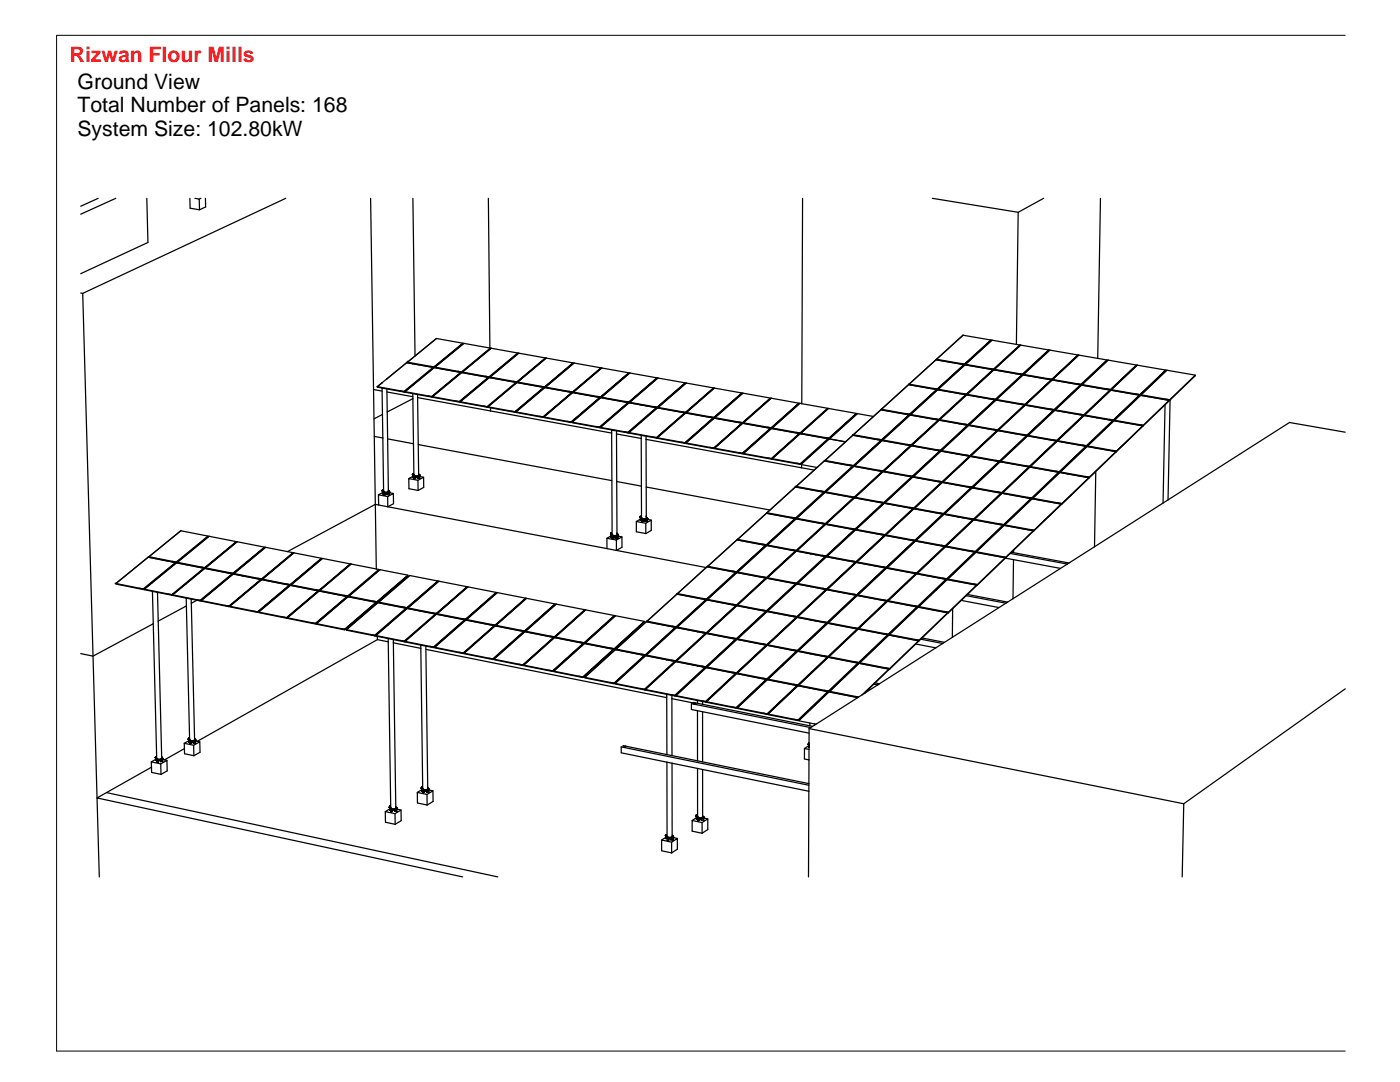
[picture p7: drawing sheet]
<svg xmlns="http://www.w3.org/2000/svg" width="279mm" height="216mm" viewBox="0 0 279 216" stroke-linecap="round" stroke-linejoin="round" font-family="sans-serif">
<defs><g id="words">
<text font-size="4.2" fill="#ff1418" x="13.9" y="12.3">Rizwan Flour Mills</text>
<g font-size="4.2">
<text x="15.5" y="17.7">Ground View</text>
<text x="15.5" y="22.4">Total Number of Panels: 168</text>
<text x="15.5" y="27.1">System Size: 102.80kW</text>
</g>
</g></defs>
<!-- layer: 0 -->
<g fill="none" stroke="#000" stroke-width=".25">
<path d="M19.6 39.6l-3.5 1.5M23.1 39.6l-7 3.1M29.3 39.6l.2 8.8-13.4 6.2M37.9 39.6v1.9l1.9 .4 1.2-.6v-1.7M38.9 39.6l.9 .1v2.2M40.1 39.6l-.3 .1M57 39.6l-40.5 18.9 3.3 116.5M74 39.6l.9 61M82.4 39.6l.4 31.4M97.5 39.6l.3 29.8M160.2 39.6l-.2 41M186.1 39.6l17.1 2.8 5.1-2.8"/>
<path d="M219.6 39.6l-.5 31.9M16.1 58.5h.4M203.2 42.4l-.4 26.3M74.5 77.7l1.8 .3M75.3 77.1h.1M75.3 77.2v.1l.9 .1M75.3 77.2l5.3 .9-.7-.1M76.2 76.4h.1M76.2 76.4l-.9 .7M76.2 76.4l-.9 .8M76.2 77.4l.2 10M76.2 77.4l4.4 .8"/>
<path d="M77.2 75.6h.1M77.2 75.6l-1 .8M77.2 77.6l.1 4.6M77.2 78.2l5.2 1M80.8 78.2h.1M80.8 78.2l5.3 .9M80.8 78.2v.1l1.6 .2M81.2 72.4h.1M81.2 72.4l-4 3.2M81.2 72.4l1.1 .2M81.3 72.3h.1M81.3 72.3v.1l1 .2"/>
<path d="M81.3 72.3l5.3 .9M82.3 72.6l4.1 .7M82.3 72.6h.1M82.3 72.6l4.3 .7M82.4 76.8v.1M82.4 76.8l-1.8 1.4M82.4 76.9l-1.6 1.3M82.4 76.8l4-3.5-5.8 4.9M82.4 78.5l3.7 .7M82.4 78.5v1M82.4 79.5l.2 15.2M82.4 79.5l-5.1 2.7"/>
<path d="M83.3 72.7h.1M83.3 76v.1M83.3 78.7v.6M83.3 79.3l38.8 7.1M83.3 79.3l.3 15.3M85.4 79l.7 .1M85.9 73.1l.7 .1M86.1 79.1l5.8-4.8-5.8 4.9zM86.3 79.1v.1M86.3 79.2v.1l5.3 .9M86.3 79.2l5.3 .9M86.6 73.2l5.8-4.7-5.8 4.8z"/>
<path d="M86.6 73.4l-4.2 3.5M86.6 73.4h.1M86.7 73.4l5.2 .9M86.7 73.4l-5.9 4.8M86.8 73.3h.1M86.8 73.3v.1l5.3 .9M86.8 73.3l5.3 .9-.7-.1M87.1 67.5l-5.8 4.8M87.1 67.5h.1M87.1 67.5l5.3 1M90.9 80l.7 .1M92.1 74.2l5.7-4.7-5.7 4.8z"/>
<path d="M92.1 74.3l-5.8 4.9M92.1 74.3h.1M92.1 74.3l5.3 1M92.2 74.2h.1M92.6 68.5h.1M92.6 68.5l-5.8 4.8M96.8 75.1l.8 .1-5.3-1v.2l5.3 .9M97.6 75.2l5.7-4.8-5.7 4.9zM97.6 75.3l-5.8 4.9M97.6 75.3h.1M97.7 75.3l.1 .1M97.7 75.3l-5.8 4.9"/>
<path d="M97.8 75.2h.1M97.8 69.4v.1M97.8 69.4l-5.2-.9-5.8 4.8M97.8 69.6v.1M97.8 75.2l5.3 1M97.8 75.2v.2l5.3 .9M97.8 75.1v.1M97.8 75.4h.1M97.8 75.4l5.2 .9M98 69.5l-5.7 4.7M98 69.5l5.3 .9M98 69.5l-5.7 4.8"/>
<path d="M102.4 76.1l.7 .1M103.1 76.2l5.7-4.8-5.7 4.9zM103.1 76.3l-5.7 4.9M103.1 76.3h.1M103.2 76.3l-5.8 4.9M103.2 76.3l5.3 1M103.3 76.2h.1M103.3 76.2l5.4 1M103.3 76.2v.1l5.4 1M103.5 70.5h.1M103.5 70.5l-5.7 4.7M103.5 70.5l5.3 .9"/>
<path d="M107.9 77.1l.8 .1M108.7 77.2l5.6-4.8-5.6 4.9zM108.7 77.3h.1M108.7 77.3l-5.7 4.9M108.7 77.3l5.4 1M108.8 77.2h.1M108.9 77.2l5.3 1M108.9 77.2v.2l5.4 .9M109 71.5l-5.7 4.7M109 71.5h.1M109 71.5l5.3 .9M113.5 78.1l.7 .1"/>
<path d="M114.2 78.2l5.7-4.8-5.6 4.9zM114.3 78.3h.1M114.3 78.3l-5.8 4.9M114.3 78.3l5.4 1M114.4 78.2h.1M114.4 78.2v.2l5.4 .9M114.4 78.2l5.4 1M114.6 72.4l-5.7 4.8M114.6 72.4h.1M114.6 72.4l5.3 1M119.1 79.1l.7 .1M119.8 79.2l5.7-4.8-5.7 4.9z"/>
<path d="M119.9 79.4l-5.7 4.8M119.9 79.4h.1M119.9 79.4l5.4 .9M120 79.2h.1M120 79.3h.1M120 79.3v.1l5.5 .9M120.1 79.3l5.4 .9M120.1 73.4h.1M120.1 73.4l-5.7 4.8M120.1 73.4l5.4 1M125.7 74.4h.1M125.7 74.4l-5.7 4.9"/>
<path d="M125.7 74.4l5.4 1M131.3 75.4l-5.6 4.9M131.3 75.4l5.4 1M136.9 76.4h.1M136.9 76.4l-5.6 4.9M137 76.4l-5.7 4.9M137 76.4l5.4 1M142.5 77.4h.1M142.5 77.4l-5.5 4.9M148 78.4l-5.4-1-5.6 4.9M148.2 78.4l-5.5 4.9M148.2 78.4h.1"/>
<path d="M153.7 79.4l-5.4-1-5.6 4.9M153.9 79.5l-5.6 4.9M153.9 79.5l-5.5 4.9M153.9 79.5l5.5 .9M181.3 76.8l-5.4 4.9M181.3 76.8h.1M181.3 76.8l5.6 .9M181.4 76.6v.1M181.4 76.7l5.6 .9M181.4 76.7v.1l5.6 .9M186.2 77.5l.8 .1M186.8 71.8h.1"/>
<path d="M186.8 71.8l-5.4 4.9M186.8 71.8l5.5 1M186.9 71.7h.1M186.9 71.7v.1l5.6 1M186.9 71.7l5.6 1M187 77.6l5.3-4.8-5.3 4.9zM187.1 77.8l-5.4 4.9M187.1 77.8l4.4 .7M187.2 77.7h.1M187.3 77.7l-.1 .1 4.3 .7M187.3 77.7l5.5 1M191.5 78.5l1.3 .3"/>
<path d="M191.5 78.5l1.2 .3M191.5 78.5h.1M191.7 72.5l.8 .2M192.1 78.5l.7 .2M192.2 66.9l-5.3 4.8M192.2 66.9h.1M192.2 66.9l5.5 .9M192.5 79.1v.1M192.5 72.7l5.2-4.9-5.2 5zM192.5 78.7h.1M192.6 72.8h.1M192.6 72.8l-5.4 4.9"/>
<path d="M192.6 72.8l5.6 1M192.6 72.7h.1M192.7 72.7h.1M192.7 72.7v.1l5.6 1M192.7 72.7l5.6 1-.8-.2M192.8 78.7l5.4-4.9-5.4 5zM192.9 78.8l-1.4 1.3M192.9 78.8l5.6 1M192.9 78.8l-5.4 4.9M193 78.7h.1M193 78.7v.1l5.7 1M193 78.7l5.6 1-.7-.2"/>
<path d="M198 67.9l-5.3 4.8M198 67.9l4.8 .8M198.3 73.7l5.2-4.9-5.2 5zM198.3 73.8l-5.3 4.9M198.3 73.8h.1M198.3 73.8l4.5 .8M198.4 73.7h.1M198.6 79.7l5.3-4.9-5.2 5zM198.8 79.8l-5.4 5M198.8 79.8l3.9 .7M198.8 79.7h.1M198.9 79.7h.1"/>
<path d="M198.9 79.7v.1l5.6 1M198.9 79.7l5.6 1M202.7 76v.1M202.8 74.6h.1M202.8 74.6l1.1 .2M202.8 69.6h.1M202.8 68.7l.7 .1M203.3 74.5l.7 .2M203.7 68.9l-5.3 4.8M203.7 68.9l5.6 .9M204 74.7l5.3-4.9-5.3 5zM204 74.7l-5.6-1v.1l5.6 1"/>
<path d="M204.2 74.8l-5.3 4.9M204.2 74.8l5.6 1M204.2 74.7h.1M204.3 74.7v.1l5.6 1M204.3 74.7h.1M204.3 74.7l5.6 1M209.1 75.6l.8 .1M209.5 69.9h.1M209.5 69.9l-5.2 4.8M209.5 69.9l5.6 .9M209.9 75.7l5.2-4.9-5.2 5zM209.9 75.8h.1"/>
<path d="M209.9 75.8l-5.2 4.9M210 75.8l5.6 1M210 75.8l-5.3 4.9M210 75.7h.1M210.1 75.7h.1M210.1 75.7v.1l5.6 1M210.1 75.7l5.6 1-.8-.1M215.3 70.9h.1M215.3 70.9l-5.2 4.8M215.3 70.9l3.8 .6M215.7 76.7l5.2-4.9-5.2 5zM215.8 76.8h.1"/>
<path d="M215.8 76.8l-5.2 5M215.9 76.8l-5.3 5M215.9 76.8l5.6 1M215.9 76.7h.1M219 77.4h.1M219 73.7v.1M219.1 71.5l1.8 .3M220.8 77.6l.8 .1M221.1 71.9l-5.2 4.8M221.1 71.9h.1M221.2 71.9l5.6 .9M221.2 71.9l-5.2 4.8"/>
<path d="M221.6 77.7l5.2-4.9-5.2 5zM221.6 77.7l-5.7-1v.1l5.7 1M221.7 77.9l-5.2 4.9M221.7 77.9h.1M221.8 77.8h.1M221.8 77.8l5.7 .9M221.8 77.8v.1l5.7 1M226.7 78.6l.8 .1M226.9 72.9l-5.1 4.9M226.9 72.9h.1M227 72.9l5.6 .9M227 72.9l-5.2 4.9"/>
<path d="M227.4 78.8l-5.7-.9-5.2 4.9M227.5 78.7l5.1-4.9-5.1 5.1zM227.6 78.9l-5.2 5M227.6 78.9h.1M227.6 78.9l4.9 .8M227.7 78.8h.1M227.7 78.8v.1l5.7 1 5.1-5-5.1 5M227.7 78.8l5.7 1-.8-.2M232.5 79.7h.1M232.5 79.7l.8 .2M232.8 73.9h.1M232.8 73.9l-5.1 4.9"/>
<path d="M232.9 73.9l-5.2 4.9M232.9 73.9l5.6 1M233.5 79.8l-.4 19.9M74.7 87.1l1.7 .3M76.3 97.9h.1M76.3 97.9v.1M76.3 98l.1 .5M76.3 97.9l.2 .4M76.3 82.7l-1.7 .9M76.4 97.9h-.1M76.4 97.9h.1M76.4 98.1v.4"/>
<path d="M76.4 98.5h.1M76.4 87.4l.2 10.5a.58 .58 0 0 0 .9 .2v-.3M76.4 98.3l-.9 .4M76.4 98.2v.1M76.4 98.2l.1 .1M76.5 98.3h.1M76.6 97.9h-.2M76.6 98.2h.1M76.6 98.3v.5M76.6 98.3h.1M76.6 98.8h.1M76.6 98.2v.1"/>
<path d="M76.6 98.3v.1M76.6 98.4h.1M76.7 98.3h-.1M76.7 98.3h-.2M76.7 98.3h.1M76.7 98.2v.1M76.7 98.2l-.1 .1M76.7 98.3v.5M76.7 98.8h-.1M76.7 98.8h.1M76.7 98.5h.1M76.8 98.5h.1"/>
<path d="M76.8 98.5l-.1 .1M76.8 98.7h.1M76.9 98.7h-.1M76.9 98.7h.1M77.2 98.5h.1M77.3 98.5h.1M77.3 98.7h.1M77.3 82.2l.2 15.6M77.3 98.6h.1M77.4 98.6v.1M77.4 87.6l5.1 .9M77.4 98.3h-.7"/>
<path d="M77.4 98.3v.1M77.4 98.7h-.1M77.4 99.1v2l-1.8-.3-.1-2.1 1.9 .4 1.1-.6v2l-1.1 .6 43.7 8.4M77.4 98.7h.1M77.4 98.4h.1M77.4 98.3h.1M77.4 98.3l.1 .1M77.4 98.3h.2M77.5 98.4h-.1M77.5 97.8h.1M77.5 97.8l.3 .4M77.6 98.2h.1"/>
<path d="M77.6 98.1v.1M77.6 98.3h.1M77.6 98.2v.1M77.6 98.1h.1M77.6 98.2l-.2 .1M77.6 98.3v.4M77.6 98.7h.1M77.7 98.2h.1M77.7 98.7h.1M77.7 98.1h.1M77.7 98.3h.1M77.7 98.2v.1"/>
<path d="M77.7 98.2l-1 .1M77.7 98.2h-.1M77.7 98.1v.1M77.7 98.1l-.1 .2M77.7 98.7h-.1M77.8 98.2h-.1M78.5 98.5l-.8-.2v.4M81.6 95.5l1.8 .3v2.1l-1.8-.4zM82.3 94.7l.2 .2M82.3 94.7h.1M82.3 94.7l.3 .3M82.4 94.7h-.1"/>
<path d="M82.4 94.7h.1M82.4 94.8v.4M82.4 95.3h.1M82.4 95.2v.1M82.4 95l-.8 .5M82.4 95h.1M82.5 94.7h-.1M82.5 94.7h.1M82.5 94.9v.1M82.5 95h.1M82.5 95.3h.1M82.5 94.7h-.2"/>
<path d="M82.5 94.9v.3M82.5 95l.1 .1M82.6 95v.1M82.6 95.1h.1M82.6 94.7h-.1M82.6 95l.1 .1M82.6 95.1v.5M82.6 95h.1M82.6 95.6h.1M82.7 95.6h.1M82.7 95h-.1M82.7 95h.1"/>
<path d="M82.7 95l-.1 .1M82.7 95.1h-.1M82.7 95.1h.1M82.7 95v.1M82.7 95.1v.5M82.7 95.3h.1M82.8 95.3h.1M82.8 95.3h-.1M82.8 95.5h.1M82.9 95.4l-.1 .1M82.9 95.5h-.1M82.9 95.5h.1"/>
<path d="M83.2 95.3h.1M83.3 95.3h.1M83.3 95.4h.1M83.4 95.4h.1M83.4 95.2h.1M83.4 95v.2M83.4 95l-.7 .1M83.4 95.1l.1 .1M83.4 95.4h-.1M83.4 95.8l1.1-.6 .1 2.1-1.2 .6M83.4 95h.1M83.5 88.7l38.6 7.2"/>
<path d="M83.5 95h.1M83.5 95.2h.1M83.5 95v.2M83.5 95l.2 .1M83.6 94.6a.51 .51 0 0 1-.4 .4 .51 .51 0 0 1-.5-.1l-.1-.2M83.6 94.6h.1M83.6 94.6l.2 .4M83.7 94.9h.1M83.7 95.1h.1M83.7 95v.1M83.7 95h-.3M83.7 95.1l.8 .1"/>
<path d="M83.7 95.1v.4M83.7 95.5h.1M83.7 95h.1M83.7 95l-1 .1M83.7 94.9l.1 .1M83.8 94.9h.1M83.8 94.9h-.1M83.8 94.9l-.1 .1M83.8 95.5h.1M83.8 95v.5M83.8 95.5h-.1M83.8 95h-.1"/>
<path d="M91.6 80.1l5.8-4.8-5.8 4.9zM91.8 80.2h.1M91.8 80.2l.1 .1 5.3 1M91.9 80.2l5.3 .9-.7-.1M97.2 81.1l5.8-4.8-5.8 5zM97.4 81.2v.1l5.4 1M97.4 81.2h.1M97.4 81.2l5.3 1M97.9 80.7h.1M97.9 81.4v.6M102 82l.7 .2M102.7 82.2l5.8-4.9-5.7 5z"/>
<path d="M102.9 82.2h.1M103 82.2h.1M103 82.2v.1l5.4 1M103 82.2l5.4 1M107.6 83l.8 .2M108.4 83.2l5.7-4.9-5.7 5zM108.5 83.2h.1M113.2 84.1l.7 .1M113.9 84.2l5.8-4.9-5.7 5zM113.9 84.2l-5.4-1v.1l5.5 1M114.1 84.2h.1M114.2 84.2h.1"/>
<path d="M114.2 84.2v.1l5.4 1M114.2 84.2l11.1 2.1-.8-.2M118.9 85.1l.7 .1M119.6 85.2l5.7-4.9-5.7 5zM119.8 85.3v.1l2.3 .4M122.1 85.8v.6M122.1 85.8h.1M122.1 86.4l.1 20.1M122.1 85.8l.6 .1M122.7 85.9l2.6 .5M123 86v.6M123 86.6l.1 9.5"/>
<path d="M123 86.6l5 .9M123.1 96.1l4.9 .9M123.1 96.1v10.4M124.7 80.1l.8 .1M125.5 80.2l5.6-4.8-5.6 4.9zM125.5 86.3h.1M125.5 86.3v.1l2.5 .5M125.5 80.4h.1M125.5 80.4l-5.7 4.9M125.5 86.3l5.5 1M125.5 80.4l2.5 .4M125.6 80.3h.1"/>
<path d="M125.7 80.3h.1M125.7 80.3v.1M125.7 80.3l5.4 1M128 80.8l3.1 .6M128 80.8l3 .6M128 84.1l3-2.7-5.7 5M128 84.2l-2.5 2.1M128 84.1v.1M128 84.1l-2.7 2.3M128 87.5v15.7M128 86.9l3 .5M128 86.9v.6"/>
<path d="M128.9 81h.1M128.9 83.2v.1M128.9 87.7l.1 15.5M128.9 87v.7M128.9 87.7l31.1 5.6M129 97.2l24.7 4.6M130.2 87.2l.8 .1M130.4 81.1l.7 .2M131 87.3l5.6-4.9-5.6 5zM131.1 81.3l5.6-4.9-5.6 5zM131.1 87.3h.1M131.2 87.3v.2l5.5 1"/>
<path d="M131.2 81.4l-3.2 2.8M131.2 81.4h.1M131.2 87.4l5.5 .9M131.3 81.3h.1M131.3 81.3v.1l5.5 1M131.3 81.3l5.5 1M135.9 88.2l.8 .1M136 82.1l.8 .2M136.6 82.4l-5.4-1-5.7 4.9M136.7 88.3l5.6-4.9-5.6 5.1zM136.8 82.3l5.6-4.9-5.6 5zM136.8 82.4l-5.6 4.9"/>
<path d="M136.8 82.4h.1M136.9 88.4v.1l5.5 1M136.9 88.4h.1M136.9 88.4l5.5 1M136.9 82.3h.1M136.9 82.3l5.6 1M137 82.3h.1M137 82.3v.1l5.5 1M141.6 89.3l.8 .1M141.7 83.2l.8 .1M142.3 83.4l-5.5-1-5.6 4.9M142.4 89.4l5.6-5-5.6 5.1z"/>
<path d="M142.5 83.3l5.5-4.9-5.5 5zM142.5 83.4l-5.6 5M142.5 89.4h.1M142.6 89.4h.1M142.6 89.4v.1l5.6 1.1M142.6 89.4l5.5 1M142.6 83.3h.1M142.7 83.3v.2l5.5 .9M142.7 83.3l5.5 1M147.4 90.3l.7 .1M147.4 84.2l.8 .1M148 84.4l-5.5-1-5.6 5"/>
<path d="M148.1 90.4l5.6-4.9-5.5 5.1zM148.2 84.3l5.5-4.9-5.5 5zM148.2 84.5l-5.6 4.9M148.2 84.5l5.5 1M148.3 84.4h.1M148.3 90.5h.1M148.3 84.4l.1 .1 5.5 1M148.4 84.4l5.5 1M148.4 90.5l5.5 1M148.4 90.5v.1l5.5 1M153.1 85.2l.8 .2M153.2 91.4l.7 .1"/>
<path d="M153.9 85.4l5.5-5-5.5 5.1zM153.9 91.5l5.6-5-5.6 5.1zM154 85.5l-5.6 5M154 85.5l5.5 1M154.1 85.4h.1M154.1 91.5h.1M154.1 85.4v.1l5.6 1M154.1 85.4l5.6 1-.8-.1M154.1 91.5l5.6 1.1-.8-.2M154.1 91.5v.1l5.6 1.1M158.7 97l.2 .1M158.7 97.2l-5.6 5.1"/>
<path d="M158.8 97.2l-5.7 5.1M158.8 97.2l5.6 1M158.9 97.1h.1M158.9 97.1v.1l5.7 1M158.9 97.1l5.7 1-.8-.1M159.6 80.5l-5.5 4.9M159.6 80.5l.4 .1M159.7 86.4l5.5-4.9-5.5 5zM159.7 86.5l-5.6 5M159.7 86.5h.1M159.7 92.6l5.5-5.1-5.5 5.2zM159.8 86.4v.1l5.6 1.1"/>
<path d="M159.8 86.4l5.6 1M159.9 92.6h.1M159.9 92.6v.1l3.2 .6M160 93.3l2.5 .5M160 92.4v.1M160 92.7v.6M160 86.6l-.3-.1-5.6 5M160 86.2v.1M160 86.6h.1M160 86.6l5.2 .9M160 80.6l5.2 .9M162.5 93.8l-3.6 3.3"/>
<path d="M164.5 92h.1M164.5 92l-2 1.8M164.5 92l-5.6 5.1M164.5 92l2.4 .4M164.6 98.1l5.5-5.1-5.5 5.2zM164.6 91.9h.1M164.6 87.3l.8 .1M164.6 98.3h.1M164.6 98.3l-5.6 5.1M164.7 98.3l5.6 1M164.7 98.3l-5.7 5.1M164.7 91.9v.1l2.3 .4"/>
<path d="M164.7 91.9l5.6 1M164.7 98.1l.1 .1M164.8 98.1v.1M164.8 98.2v.1l5.7 1M164.8 98.2l5.7 1-.8-.1M165.3 81.5h.1M165.3 81.5l-5.5 4.9M165.4 87.4l5.5-4.9-5.5 5.1zM165.5 87.6l-5.6 5M165.5 87.6l3.2 .6M165.6 87.5h.1M165.6 87.5v.1l3.1 .6"/>
<path d="M166.9 92.4l3.2 .6M166.9 92.4h.1M167 92.4l3.3 .6M167 92.4h.1M168.3 94.9h.1M168.7 88.2l-4.1 3.7M169.5 92.8l.8 .1M170.2 86.8l-1.5 1.4M170.2 86.8v.1M170.3 86.7h.1M170.3 86.7l-.1 .1M170.3 92.9l5.5-5-5.5 5.1z"/>
<path d="M170.3 86.7v.2l2.4 .4M170.3 86.7l5.6 1.1M170.4 93v.1M170.4 93l-5.6 5.2M170.4 93.1l5.6 1M170.4 93.1l-5.6 5.1M170.5 99.2l5.5-5.1-5.5 5.2zM170.5 92.9h.1M170.5 99.3h.1M170.5 99.3l-5.6 5.2M170.5 92.9v.2l5.7 1M170.5 99.3l5.7 1.1"/>
<path d="M170.5 92.9v.1M170.5 93l5.7 1M170.6 99.2h.1M170.6 99.2l.1 .1 5.7 1.1M170.7 99.2l5.7 1.1-.8-.2M170.9 82.5l-5.6-1-5.5 4.9M171.1 82.5l-5.5 5M171.1 82.5l3.2 .6M172.6 87.3l3.2 .6M172.6 87.3l-2.4-.4-5.5 5M172.6 87.3h.1M172.7 87.3h.1"/>
<path d="M172.7 87.3l3.2 .6M174.2 95.9h.1M175.2 87.6l.7 .2M175.4 93.8l.8 .2M175.8 81.8l-5.5 4.9M175.8 81.8l5.6 1M175.9 81.7h.1M175.9 81.7v.1l5.6 1M175.9 81.7l5.6 1M175.9 87.8l5.5-5-5.5 5.1zM176.1 87.9l-5.6 5M176.1 87.9l-5.6 5.1"/>
<path d="M176.1 87.9l5.6 1M176.1 87.8h.1M176.2 87.8h.1M176.2 87.8v.1l5.6 1M176.2 87.8l5.6 1M176.2 94l5.5-5.1-5.5 5.2zM176.2 94.1l-5.6 5.1M176.2 94.1h.1M176.2 94.1l5.7 1M176.2 94.1l-5.5 5.1M176.3 94h.1M176.4 94h.1"/>
<path d="M176.4 94l5.7 1M176.4 94v.1l5.7 1.1M180 97h.1M180.7 82.5l.8 .2M181 88.7l.8 .1M181.3 94.9l.8 .1M181.5 82.7l5.4-5-5.4 5.1zM181.6 82.8l-5.4 5M181.6 82.8h.1M181.6 82.8l5.6 1M181.7 82.7h.1M181.7 82.7v.1l5.7 1"/>
<path d="M181.7 82.7l5.7 1-.8-.1M181.8 88.8l5.4-5-5.4 5.1zM181.9 89h.1M181.9 89l-5.5 5M182 88.8h.1M182 88.8v.2l5.7 1M182 88.8l5.7 1.1-.8-.2M182.1 95l5.4-5-5.4 5.2zM182.1 95.2l-5.5 5.1M182.2 95.2l5.7 1M182.2 95.2l-5.6 5.1M182.3 95.1h.1"/>
<path d="M182.3 95.1l5.7 1-.8-.1M182.3 95.1v.1l5.7 1M186 98.1h.1M187.4 83.8l-5.4 5M187.4 83.8l4 .8M187.5 83.7h.1M187.5 83.7v.1l3.9 .7M187.5 90l-5.6-1-5.5 5M187.6 83.7l5.6 1M187.8 90l-5.5 5.1M187.8 90l3.6 .7M187.8 89.9h.1"/>
<path d="M187.9 89.9h.1M187.9 89.9v.1M187.9 89.9l5.7 1M188 96.3l-5.5 5.1M188 96.3h.1M188.1 96.3l-5.6 5.1M188.1 96.3l3.2 .6M188.1 96.2h.1M188.2 96.2h.1M188.2 96.2v.1l4.1 .7M188.2 96.2l5.7 1M191.3 99.8l2.5-2.5-5.5 5.3"/>
<path d="M191.3 99.9l-2.8 2.6M191.3 99.8v.1M191.3 99.8l-3 2.8M191.3 96.8v.1M191.3 96.9l1 .1M191.3 93.1v.1M191.3 93.1l-3.3 3.1M191.3 93.1l2.2-2.1-5.5 5.2M191.3 93.2l-3.1 3M191.4 90.6l2.2 .4M191.4 90.7l2.1 .3M191.4 90.6v.1"/>
<path d="M191.4 86.5v.1M191.4 86.5l-3.7 3.5M191.4 86.5l1.7-1.7-5.4 5.2M191.4 86.6l-3.5 3.3M191.4 84.6l1.7 .2M191.4 84.5l1.8 .3M191.4 84.5v.1M191.5 80v.1M191.5 80l-4.1 3.8M191.5 80l1.2-1.2-5.3 5M191.5 80.1l-4 3.6M192.2 98.9v.1"/>
<path d="M192.3 97l1.6 .3M192.3 97h.1M192.3 97l1.5 .3M192.3 92.2v.1M192.3 90.8h.1M192.4 85.6v.1M192.4 84.6l.8 .1M192.4 84.7h.1M192.8 90.8l.8 .1M193.1 97.1l.8 .1M193.2 84.7l5.3-4.9-5.3 5zM193.3 84.9l-1.9 1.7"/>
<path d="M193.3 84.9h.1M193.4 84.8h.1M193.4 84.8v.1l5.7 1M193.4 84.8l5.7 1-.8-.2M193.6 90.9l5.4-5-5.4 5.1zM193.6 91.1l-2.3 2.1M193.6 91.1h.1M193.7 91.1l-5.5 5.1M193.7 91.1l5.7 1M193.7 91h.1M193.8 91l5.7 1-.8-.2M193.8 91l-.1 .1 5.8 1"/>
<path d="M193.9 97.2l5.5-5.1-5.5 5.2zM194 97.4l-2.7 2.5M194 97.4l-5.5 5.1M194 97.4l5.8 1M194.1 97.2l.1 .1M194.1 97.2v.1M194.1 97.2l.1 .2 5.7 1M194.2 97.3l5.7 1-.8-.1M199 85.9l-5.7-1-5.4 5M199.1 85.8l5.3-5-5.3 5.1zM199.1 85.9h.1M199.1 85.9l-5.4 5.1"/>
<path d="M199.2 85.8h.1M199.2 85.8l.1 .1 5.7 1M199.3 85.8l5.6 1M199.5 92l5.3-5.1-5.3 5.2zM199.6 92.1l-5.5 5.1M199.6 92.1h.1M199.7 92h.1M199.7 92l5.7 1.1M199.7 92v.1l5.7 1.1M199.9 98.3l5.4-5.1-5.4 5.2zM200 98.4l-5.5 5.2M200 98.4l2.4 .5"/>
<path d="M200.1 98.3h.1M200.1 98.3v.1l5.1 1M200.1 98.3l5.8 1.1-.8-.2M202.4 98.9l3.3 .6M202.4 98.9h.1M202.5 96v.1M202.5 92.6v.1M202.5 92.7l2.8 .5M202.5 92.7l-2.9-.6-5.4 5.2M202.6 89.2v.1M202.6 86.5h.1M202.7 82.6h.1"/>
<path d="M202.7 80.5h.1M202.7 80.5l1.7 .3M203.7 80.6l.8 .1M204.2 86.7l.7 .1M204.5 80.7l5.3-4.9-5.3 5zM204.6 80.8l-5.3 5M204.6 80.8l5.7 1M204.6 92.9l.8 .2M204.7 80.7h.1M204.7 80.7v.1l5.7 1M204.7 80.7l5.7 1M204.8 86.9l-5.7-1-5.3 5.1"/>
<path d="M204.9 86.8l5.4-5-5.3 5.1zM205.1 87l-5.4 5M205.1 87h.1M205.1 87l5.7 1M205.1 86.9h.1M205.2 86.9v.1l5.7 1M205.2 86.9l5.7 1M205.2 99.4l.7 .1 5.4-5.3-5.4 5.3M205.2 99.4h.1M205.4 93.1l5.4-5.1-5.4 5.2zM205.5 93.2h.1M205.5 93.2l-5.4 5.1"/>
<path d="M205.5 93.2l5.8 1M205.6 93.1h.1M205.6 93.1v.1l5.8 1M205.6 93.1l5.8 1M206 99.5l-5.5 5.2M206 99.5h.1M206 99.5l5.8 1.1M206.1 99.4h.1M206.1 99.4v.1l5.8 1.1M206.1 99.4l5.8 1.1M207.9 97.7l-.4 .3M209.6 81.6l.8 .1"/>
<path d="M210.1 87.8l.8 .1M210.4 81.7l5.2-4.9-5.2 5zM210.5 81.9l-5.3 5M210.5 81.9l5.7 1M210.6 81.8h.1M210.6 94l.8 .1M210.6 81.8v.1l5.7 1M210.6 81.8l5.7 1-.8-.2M210.9 87.9l5.3-5-5.3 5.1zM211 88l-5.4 5.1M211 88h.1M211 87.9h.1"/>
<path d="M211.1 87.9v.1l5.7 1.1M211.1 87.9h.1M211.1 87.9l5.7 1-.8-.1M211.4 94.1l5.3-5-5.3 5.1zM211.5 94.3l-5.4 5.1M211.5 94.3h.1M211.5 94.3l5.8 1 .1-.1-.8-.1M211.6 94.2h.1M211.6 94.2v.1l5.8 1M211.6 94.2l5.8 1M213 94.5v.1M216.3 82.8l5.2-5-5.2 5.1z"/>
<path d="M216.4 82.9l-5.3 5M216.4 82.9l2.5 .5M216.4 82.8h.1M216.5 82.8l5.7 1M216.5 82.8v.1l5.7 1M216.7 89.1l-5.7-1.1-5.4 5.1M216.8 88.9l5.3-5-5.3 5.2zM216.9 89.1l-5.3 5.1M216.9 89.1h.1M216.9 89.1l5.8 1M217 89h.1M217 89v.1l5.8 1"/>
<path d="M217 89l5.3-5zM217.1 89l5.7 1M217.4 95.2l5.3-5.1-5.3 5.2zM218.7 94.1l-.3 15M218.8 89.4h.1M218.8 87.2v.1M218.9 83.3v.1M218.9 83.4l3.2 .5M218.9 80.4v.1M221.4 83.7l.8 .1M222 89.9l.8 .1M222.2 83.8l5.2-5-5.2 5.1z"/>
<path d="M222.3 84l5.7 1M222.4 83.8v.1M222.4 83.9v.1l5.8 1M222.4 83.9h.1M222.4 83.9l5.7 1-.8-.2M222.8 90l5.2-5-5.2 5.1zM228.1 84.9l5.2-5-5.1 5.1zM232.5 80.8l-.4 19.6M233.1 99.7l-14.7 9.4M268.5 86.2l-11.2-1.9-24.2 15.4M23 116.4h.2M23.1 116.4h.1"/>
<path d="M23.1 116.4v.1l5.5 1.1M23.1 116.4l5.5 1.1-.8-.1M28.8 117.6h.1M28.8 117.6v.1l1.6 .3M28.8 117.6l5.5 1.1-.8-.2M29.6 111.2l-6.5 5.2M29.6 111.2l5.4 1.1M29.7 111.1h.1M29.7 111.1v.1l5.5 1.1M29.7 111.1l5.5 1.1-.8-.2M30.4 116.2l-1.8 1.4M30.4 116.2v.1"/>
<path d="M30.4 116.2l4.6-3.9-6.4 5.3M30.4 116.3l-1.6 1.3M30.4 118l.2 6.5M30.4 118l3.9 .8M31.4 115.4v.1M31.4 118.2l.9 32.8M34.4 118.7h.1M34.4 118.7v.1l2.8 .5M34.5 118.7l5.4 1.1-.7-.2M35.2 112.2l6.3-5.2-6.3 5.3zM35.2 112.3h.1M35.2 112.3l-4.8 4"/>
<path d="M35.2 112.3l1.8 .4M35.2 112.3l-6.4 5.3M35.3 112.2h.1M35.4 112.2h.1M35.4 112.2v.1M35.4 112.2l5.4 1.1M36.1 105.9l-6.4 5.2M36.1 105.9h.1M37 110.8v.1M37 110.8h.1M37 112.7l3.8 .7M37 112.7l3.7 .7"/>
<path d="M37.1 116.5l3.6-3.1-6.4 5.4M37.1 116.5h.1M37.1 116.5l-2.8 2.3M37.1 116.5l-2.7 2.2M37.2 119.3v1.6M37.2 119.3l1 .2M37.4 110.6h-.2M38 112.8v.1M38.1 115.6v.1M38.2 119.5l1.7 .4M38.2 119.5l.6 27.8M39.3 119.8l-1.1 .6"/>
<path d="M39.9 119.8l6.4-5.3-6.4 5.4zM40.1 113.1l.7 .2M40.1 119.8h.1M40.1 119.8l.1 .1 5.5 1.2M40.2 119.8l5.5 1.1M40.8 113.3l6.3-5.2-6.3 5.3zM40.8 113.4l-3.7 3.1M40.8 113.4l5.5 1.1M40.8 113.4l-6.4 5.3M41 113.3h.1M41 113.3v.1l5.5 1.1M41 113.3l5.5 1.1"/>
<path d="M41.5 107l-5.4-1.1-6.4 5.2M41.7 107h.1M41.7 107l-6.3 5.2M41.7 107l5.4 1.1M41.9 118.4l-.3 .2M45.7 114.2l.8 .2M46.5 114.4l6.3-5.2-6.3 5.3zM46.5 114.5l-6.3 5.3M46.5 114.5l5.5 1.1M46.7 114.4h.1M46.7 114.4l5.5 1.1M46.7 114.4v.1l5.5 1.1"/>
<path d="M47.3 108.1l-6.3 5.2M47.3 108.1l5.5 1.1M48.4 114.9h.1M51.4 115.4l.8 .1M52.2 115.7l-6.4 5.3M52.2 115.5l6.3-5.2-6.3 5.3zM52.2 115.7h.1M52.3 115.6h.1M52.4 115.6v.1l5.5 1.1M52.4 115.6l5.5 1.1M53 109.2l-6.3 5.2M53 109.2h.1"/>
<path d="M53 109.2l4.4 .9M57.1 116.5l.8 .2M57.4 110.1l1.1 .2M57.7 116.8l-5.5-1.1-6.3 5.3M57.9 116.7l6.2-5.3-6.2 5.4zM57.9 116.8h.1M57.9 116.8l-6.3 5.3M58.1 116.7h.1M58.1 116.7v.1l5.6 1.1M58.1 116.7l5.5 1.1M58.6 110.3l-6.2 5.3M58.6 110.3h.1"/>
<path d="M62.9 117.6l.7 .2M63.5 117.9l-5.6-1.1-6.3 5.3M63.6 117.9l-6.3 5.4M63.6 117.8l6.3-5.3-6.2 5.4zM63.6 117.9h.1M63.7 117.9l-6.3 5.4M63.7 117.9l5.5 1.1M63.8 117.8h.1M63.8 117.8v.1l5.6 1.1M63.8 117.8l5.6 1.1-.8-.1M64.1 111.4l-5.5-1.1-6.2 5.3M64.4 111.4l-6.3 5.3"/>
<path d="M64.4 111.4l5.5 1.1M69.4 118.9l6.2-5.3-6.2 5.4zM69.4 119.1l-6.3 5.3M69.4 119.1h.1M69.5 119.1l5.5 1.1M69.5 119.1l-6.3 5.3M69.6 119h.1M69.6 119v.1l5.6 1.1v.2M69.6 119l5.6 1.1M70.1 112.5h.1M70.1 112.5l-6.3 5.3M70.1 112.5l5 1"/>
<path d="M74.4 119.9l.8 .2M74.9 100.6l.2 12.9M74.9 100.6l-17.5 9.5M74.9 100.6l.7 .2M75.1 113.5l.5 .1M75.1 114.2v.1M75.8 113.7l-6.2 5.3M75.8 113.7h.1M75.8 113.7l5.6 1.1M81.8 114.8h.1M81.8 114.8l-6.2 5.3M81.8 114.8l-6.2 5.4"/>
<path d="M81.8 114.8l5.6 1.1M87.6 116l-6.2 5.3M93.2 117.1l-5.6-1.1-6.2 5.3M93.4 117.1l-6.2 5.4M93.4 117.1l5.6 1.1M99.2 118.3h.1M99.2 118.3l-6.1 5.3M99.3 118.3l-6.2 5.3M99.3 118.3l5.6 1.1M105.1 119.4h.1M105.1 119.4l-6.1 5.4M105.1 119.4l5.7 1.1"/>
<path d="M121.8 106.6h.1M121.9 106.6l.1 .2M121.9 106.6l.2 .3M121.9 106.6h.1M121.9 106.7v.4M121.9 107.1h.1M121.9 107.1v.1M121.9 107.2h.1M122 106.6h.1M122 107.2h.1M122 106.6h-.2M122 106.5l-.1 .1"/>
<path d="M122 107.1h.1M122 106.8v.3M122 107.1v.1M122 106.8l.1 .1M122.1 106.9l-1 .5M122.1 106.9v.1M122.1 106.9h.1M122.1 106.9l.1 .1M122.2 106.5l-.2 .1M122.2 107h.1M122.2 107v.5M122.2 106.9h.1"/>
<path d="M122.2 107.5h.1M122.2 106.9l.1 .1M122.2 106.9l.1 .6M122.2 107.1h.1M122.2 106.9v.1M122.3 107.2h.1M122.3 107.1h.1M122.3 106.9h.1M122.3 107.5h-.1M122.3 106.9h-.1M122.3 107.5h.1M122.3 107h.1"/>
<path d="M122.3 107h-.1M122.4 107.2h.1M122.4 107.4h.1M122.5 107.4h-.1M122.5 107.4h.1M122.8 107.2h.1M122.8 107.1v.1M122.9 107.2h.1M122.9 107.3h.1M123 107h.1M123 106.9v.2M123 107v.1"/>
<path d="M123 106.9l-.7 .1M123 107.1h.1M123 107.3h-.1M123 107.3h.1M123 106.9h.1M123 107.8v2l-1.9-.3v-2.1l1.9 .4 1.1-.7v2.1l-1.1 .6 17.9 3.4M123 106.9v.1M123 106.9l.3 .1M123.1 106.5a.57 .57 0 0 1-.9 .3v-.3M123.1 106.5h.1M123.1 106.5l.3 .4M123.3 107h.1"/>
<path d="M123.3 107v.4M123.3 106.9h.1M123.3 106.8h.1M123.3 107.4h.1M123.3 106.9h-.3M123.3 106.9v.1M123.3 106.9l-1 .1M123.3 106.8v.1M123.4 107.4h.1M123.4 106.9v.5M123.4 107l.7 .1M123.4 106.8l-.1 .1"/>
<path d="M123.4 106.8h.1M123.4 106.9h-.1M123.4 106.9h.1M127 104.1l1.9 .3v2.1l-1.9-.4zM127.7 103.3l.2 .2M127.7 103.3l.3 .3M127.8 103.2v.1M127.8 103.8h.1M127.8 103.2h.1M127.8 103.4v.4M127.8 103.3h.1M127.8 103.2l-.1 .1"/>
<path d="M127.9 103.3h-.1M127.9 103.6l-.9 .5M127.9 103.3h.1M127.9 103.8h.1M127.9 103.2h.1M127.9 103.2v.1M127.9 103.5v.3M127.9 103.5h.1M127.9 103.5v.1M127.9 103.5l.1 .1M128 103.6v.1M128 103.2h-.1"/>
<path d="M128 103.7h.1M128.1 103.6h.1M128.1 104.1h.1M128.1 103.7v.4M128.1 103.5v.1M128.1 103.5h.1M128.1 103.7h.1M128.1 103.6h-.1M128.1 103.9h.1M128.1 103.6l-.1 .1M128.1 103.6v.5M128.1 103.6v.1"/>
<path d="M128.2 103.9h.1M128.2 103.9h-.1M128.3 104h.1M128.6 103.8h.1M128.7 103.8h-.1M128.7 103.8h.1M128.8 104h.1M128.8 103.7h.1M128.8 103.6v.1M128.8 103.6h-.7M128.9 103.6h.1M128.9 103.6h-.1"/>
<path d="M128.9 103.7h.1M128.9 104.4l1.1-.6v2l-1.1 .7M128.9 103.6v.1M128.9 103.6h.2M129 103.2a.56 .56 0 0 1-.9 .3l-.1-.3M129 103.2h.1M129 103.2l.3 .3M129.1 103.6l.9 .2M129.1 103.5h.1M129.1 104.1h.1M129.1 103.6h.1M129.1 103.6v.5"/>
<path d="M129.1 103.6h-.2M129.1 104h.1M129.2 103.5h.1M129.2 103.6h.1M129.2 103.6h-.1M129.2 103.6h-1.1M129.2 103.5v.1M129.2 104h.1M129.2 103.5h-.1M129.2 104.1h.1M129.2 103.5v.6M129.3 103.5h-.1"/>
<path d="M129.3 103.5l-.1 .1M129.3 103.5h.1M135.1 118.6h.1M135.1 118.6l-6 5.4M135.1 118.6l5.7 1.1M135.2 118.4h.1M135.2 118.4v.2l5.8 1.1M135.2 118.4l-.1 .2M135.2 118.4l5.8 1.2-.8-.2M141 119.6l5.8-5.4-5.8 5.5zM141.1 113.1h.1M141.1 113.1l-5.9 5.3"/>
<path d="M141.1 119.7l-6 5.4M141.1 119.7l-5.9 5.4M141.1 119.7l5.7 1.1M141.1 113.1l5.7 1.1M141.2 119.6h.1M141.2 119.6v.1l5.8 1.1M141.2 113h.1M141.2 119.6l5.8 1.1-.8-.1M141.3 113l-.1 .1 5.8 1.1M141.3 113l5.7 1.1M146.2 113.9l.8 .2M146.8 114.4h.1"/>
<path d="M147 114.1l5.8-5.3-5.8 5.4zM147 114.2l-5.8 5.4M147 107.7h.1M147 114.2h.1M147 107.7l-5.8 5.3M147.2 114.1h.1M147.2 107.6h.1M147.2 114.1v.2l5.8 1.1M147.2 107.6v.1l5.7 1.1M147.2 107.6l5.7 1.1M147.2 114.1l5.8 1.1M152.1 108.6l.8 .1"/>
<path d="M152.2 115.1l.8 .1M152.8 108.8l-5.7-1.1-5.8 5.3M152.8 115.5h.1M152.8 115.3l-5.7-1.1-5.9 5.4M152.9 108.7l5.7-5.2-5.7 5.3zM152.9 102.4h.1M152.9 102.4l-5.7 5.2M153 102.4l-5.8 5.2M153 115.2l5.7-5.3-5.7 5.5zM153 102.4l5.6 1.1M153 115.4h.1M153 115.4l-5.9 5.3"/>
<path d="M153 108.9l-5.8 5.2M153 108.9l5.7 1M153 102.3h.1M153.1 102.3l-.2 .1M153.1 102.3v.1l5.7 1.1M153.1 102.3h.1M153.1 102.3l5.7 1.1-.8-.2M153.1 115.3h.1M153.1 108.7v.1M153.1 115.3v.1l5.8 1.1M153.2 115.3l5.7 1.1-.8-.2M153.2 108.8l-.1 .1 5.8 1"/>
<path d="M153.2 108.8l5.7 1-.8-.1M158.7 116.6l.1 .1M158.8 103.4l5.6-5.2-5.6 5.3zM158.8 116.5l-5.8-1.1-5.8 5.4M158.9 103.5h.1M158.9 103.5l-5.8 5.3M158.9 103.5l-5.7 5.3M158.9 103.5l2.9 .6M158.9 110h.1M158.9 110l-5.8 5.3M158.9 110l-5.7 5.3M158.9 110l2.9 .5"/>
<path d="M158.9 103.4h.1M159 103.4v.1l2.8 .6M159 116.5l-5.8 5.4M159 116.5h.1M159 103.4l5.7 1.1-.8-.2M159 116.5l3.7 .7M159 109.9h.1M159.1 109.9v.1l2.7 .5M159.1 109.9l5.7 1.1M159.1 116.4h.1M159.1 116.4l.1 .1 2.5 .5M159.2 116.4h.1"/>
<path d="M159.2 116.4l5.8 1.1M159.5 102.9h.1M161.7 117v.1M161.7 117l3.3 .6M161.8 114l-2.7 2.4M161.8 113.9l2.9-2.8-5.8 5.4M161.8 113.9v.1M161.8 113.9l-2.9 2.6M161.8 110.5l2.9 .6M161.8 110.5h.1M161.8 110.5l3 .6M161.8 107.3l2.8-2.7-5.7 5.3"/>
<path d="M161.8 107.3v.1M161.8 107.3l-2.9 2.6M161.8 107.4l-2.7 2.5M161.8 104.1l2.9 .5M161.8 104.1l2.8 .5M161.8 104.1h.1M162.7 119.7v.1M162.7 119.7l-1 .9M162.7 119.7l2.1-2.1-5.8 5.6M162.7 119.8l-3.5 3.3M162.7 117.2h.1M162.7 117.2l2.1 .4"/>
<path d="M162.7 113v.1M162.8 110.7h.1M162.8 106.4h.1M162.8 104.2v.1M164 110.8l.8 .2M164.2 117.4l.8 .1M164.7 104.5l5.6-5.2-5.6 5.3zM164.7 104.6l-2.9 2.8M164.7 104.6h.1M164.8 117.8h.1M164.8 111l5.7-5.3-5.7 5.4zM164.8 104.5h.1"/>
<path d="M164.9 104.5v.1l5.7 1.1M164.9 111.1h.1M164.9 111.1l-3.1 2.9M164.9 104.5l5.7 1.1-.8-.2M164.9 111.1l-5.7 5.3M164.9 111.1l5.8 1.1M165 117.5l5.7-5.3-5.7 5.4zM165 117.7l-2.3 2.1M165 117.7h.1M165 117.7l5.8 1.1M165 111h.1M165 117.7l-5.8 5.4"/>
<path d="M165.1 117.6h.1M165.1 117.6v.1l5.9 1.1M165.2 117.6l5.8 1.1M165.4 104h.1M170 111.9l.8 .2M170.2 118.5l.8 .2M170.5 105.7l-5.7-1.1-5.7 5.3M170.6 105.6l5.6-5.2-5.6 5.3zM170.7 105.7l-5.7 5.3M170.7 105.7h.1M170.7 105.7l-5.6 5.3M170.7 105.7l5.8 1.1"/>
<path d="M170.8 118.9l.1 .1M170.8 105.6h.1M170.8 112.1l5.7-5.3-5.7 5.4zM170.8 112.1l-5.8-1.1 .1 .1 5.7 1.1M170.8 105.6v.1l5.8 1.1M170.9 112.2l-5.8 5.4M170.9 112.2h.1M170.9 105.6l5.7 1.1-.8-.1M170.9 112.2l-5.7 5.4M170.9 112.2l5.8 1.1M171 112.1h.1M171 118.7l5.7-5.4-5.7 5.5z"/>
<path d="M171 112.1v.1l5.8 1.1M171 112.1l5.8 1.1M171.1 118.8l-5.8 5.5M171.1 118.8l5.8 1.1M171.2 118.7h.1M171.2 118.7v.1l5.9 1.2M171.2 118.7l5.9 1.1-.9-.1M171.3 105.1h.1M173.1 119.2h-.1M176 113.1l.8 .1M176.4 100.3l5.5-5.2-5.5 5.3zM176.5 100.4l-5.6 5.2"/>
<path d="M176.5 100.4l5.7 1.1M176.6 100.3h.1M176.6 100.3v.1l5.7 1.1M176.6 106.7l5.6-5.2-5.6 5.3zM176.6 100.3l5.7 1.1-.8-.2M176.7 106.8l-5.7 5.3M176.7 106.8h.1M176.7 106.9l5.7 1M176.7 106.9l-5.7 5.2M176.7 106.7h.1M176.8 106.7v.1l5.8 1.1M176.8 106.7h.1"/>
<path d="M176.8 106.7l5.8 1.1-.8-.1M176.8 113.2l5.6-5.3-5.6 5.4zM176.9 113.4h.1M176.9 113.4l-5.7 5.3M176.9 113.4l4.3 .8M177 113.3h.1M177 113.3l.1 .1 5.8 1.1 5.6-5.5-5.6 5.5M177.1 113.3l5.8 1.1-.8-.2M177.1 120l-5.8 5.4M177.1 120l5.9 1.1M177.1 120l-5.7 5.4M177.2 119.9h.1"/>
<path d="M177.2 119.9v.1l5.9 1.1M177.3 119.9l5.8 1.1-.8-.2M177.3 106.2h.1M179.7 117.5h.1M179.7 117.5l-2.4 2.4M180.7 116.6l2-2.1-5.6 5.5M180.7 116.6h.1M180.7 116.6l-3.6 3.4M180.9 116.3h.1M181 116.3l-1.3 1.2M181.2 114.2l1.5 .3M181.2 114.2h.1"/>
<path d="M182.3 101.4l5.6-5.2-5.6 5.3zM182.4 101.5h.1M182.4 101.5l-5.6 5.2M182.4 101.5l5.7 1.1M182.5 101.4h.1M182.5 101.4v.1l5.8 1.1M182.5 101.4l5.8 1.1-.8-.2M182.6 107.8l5.5-5.2-5.5 5.3zM182.7 108l-5.7 5.3M182.7 108l5.8 1M182.7 108l-5.6 5.3M182.8 107.8v.1"/>
<path d="M182.8 107.9l5.8 1-.8-.1M182.8 107.9v.1l5.8 1M182.9 114.5h.1M182.9 114.5l-1.9 1.8M183 114.4h.1M183.1 114.4h.1M183.1 114.4v.1l5.8 1.1M183.1 114.4l5.8 1.1-.8-.2M183.3 107.3h.1M185.7 118.6l.1 .1M185.8 118.7l-2.4 2.3M186.7 117.7l-3.6 3.4"/>
<path d="M186.7 117.7h.1M186.7 117.7l2.1-2.1-5.7 5.5M186.8 117.7l-1 1M187 117.5h.1M187.2 110.5l-.2 .1M188.4 102.6h.1M188.4 102.6l-5.6 5.3M188.5 102.5h.1M188.5 102.5v.1M188.5 102.5l5.8 1.1-.8-.2M188.6 108.9l5.5-5.2-5.5 5.3zM188.7 109.1l-5.6 5.3"/>
<path d="M188.7 109.1l.6 .1M188.7 109h.1M188.8 115.6l-5.9-1.1-5.6 5.4M188.8 109h.1M188.8 109v.1l1.5 .3M188.8 109l5.8 1.1-.8-.2M189 115.6l-2.2 2.1M189 115.6v.1M189.1 115.5h.1M189.2 115.5v.2l5.8 1.1M189.2 115.5h.1M189.2 115.5l5.8 1.2"/>
<path d="M189.3 109.2l5.2 1v.1l-5.6 5.3M189.3 108.4h.1M189.3 109.2h.1M190.2 115.9l-1.2-.2-5.6 5.3M190.2 115.8v.1M190.2 115.9l4.7 .9M190.2 114.5l-1 1M190.2 114.4v.1M190.3 109.4h.1M190.3 109.4l4.3 .8M191.2 103.1l1 .2M191.2 103.1l-2.8-.5-5.6 5.3"/>
<path d="M191.2 103.1l3.1 .6M191.8 119.8l7.6 1.4M192.2 103.3h.1M192.2 103.3l1.9 .4M192.8 118.9l-2.7 2.6M192.8 118.9l8 1.5M193.1 118.6l8 1.5M193.1 118.6l1.8-1.8-5.6 5.5M193.1 118.6l-.3 .3M194.2 116.5l.8 .2M194.3 103.6l5.5-5.2-5.5 5.3zM194.3 103.7h.1"/>
<path d="M194.3 103.7l-5.5 5.3M194.3 103.7l3 .6M194.4 103.6h.1M194.5 103.6h.1M194.5 103.6v.1l5.8 1.1 5.4-5.3-5.4 5.3M194.5 103.6l5.8 1.1-.8-.2M194.5 110.2l-5.6 5.4M194.5 110.2l.2 .1M194.7 110.2l-4.5 4.3M194.7 110.2h.1M194.8 110.2l-5.6 5.3M194.8 110.2l5.8 1.1"/>
<path d="M194.8 110.1h.1M194.9 110.1l5.8 1.1-.8-.2M194.9 110.1v.1l5.8 1.1M195.5 109.3h.2M195.5 109.3l4.6-4.5-5.5 5.4M195.5 109.3l-.9 .9M195.8 109.1h.1M195.9 109.1l-1.1 1M197.3 104.3l2.8 .5M197.3 104.2v.1M197.9 100.3h.1M200.4 104.8l-4.5 4.3"/>
<path d="M200.4 104.8h.1M200.4 104.8l2 .4M200.4 104.8l-5.5 5.3M200.5 104.7h.1M200.5 104.7v.1l5.9 1.1M200.5 104.7l5.8 1.1M200.6 111.3l-5.6 5.5v-.1M200.6 111.4l11.1 2M200.6 111.3l-5.6 5.4M201.6 110.4l11.4 2.1M201.6 110.4l-.9 .9M201.9 110.2l-.3 .2"/>
<path d="M201.9 110.2l11.4 2.1M201.9 110.2l4.3-4.3-5.5 5.4M202.2 119.5l-1.1 .6M202.3 111.7l-.1 7.8M202.3 109.8v.5M202.4 105.2h.1M202.4 105.2l3.8 .7M202.4 102.8v.1M205.5 105.7l.8 .1M206.3 105.8l5.5-5.2-5.4 5.3zM211.1 100.3l.8 .2M211.9 100.5l5.4-5.2-5.4 5.3z"/>
<path d="M213 112.5l-10.8 7M218.4 109.1l-5.4 3.4M30.6 124.5l-12 6.4-2.5-.5M30.6 124.5l.7 26.6a.58 .58 0 0 0 .9 .3l.1-.4M37.2 120.9l.6 26.5a.57 .57 0 0 0 1 .3v-.4M37.2 120.9l-5.6 3M44.9 120.8l.8 .1M45.7 120.9l6.3-5.3-6.3 5.5zM45.8 121h.1M45.9 121l5.5 1.1M45.9 121v.1l5.5 1.1M50.6 121.9l.8 .2"/>
<path d="M51.4 122.1l6.3-5.3-6.3 5.4zM51.6 122.1h.1M51.6 122.1v.1l5.6 1.2M51.6 122.1l5.6 1.1M56.4 123.1l.8 .1M57.2 123.2l6.3-5.3-6.3 5.5zM57.3 123.3l5.6 1.1M57.3 123.3h.1M57.3 123.3v.1l5.6 1.1M62.1 124.2l.8 .2M62.9 124.4l6.3-5.4-6.3 5.5zM63.1 124.4h.1"/>
<path d="M63.2 124.4l5.6 1.2M63.2 124.4v.1l5.6 1.2M68 125.4l.8 .2M68.8 125.6l6.2-5.4-6.2 5.5zM69 125.6h.2M69.1 125.6h.1M69.2 125.6l-.1 .1 5.7 1.2M69.2 125.6l5.6 1.2-.8-.2M75 126.8h.1M75 126.8v.1l.3 .1M75 126.8l5.6 1.1-.7-.1M75.2 120.1l6.2-5.3-6.2 5.4z"/>
<path d="M75.3 126.4v.1M75.3 126.5l-.3 .3M75.3 127l2.2 .4M75.3 127v.6l2.2 .5M75.3 127.6l-35.9 20.3M75.4 120.3l-6.3 5.3M75.4 120.3l5.6 1.1M75.5 120.1h.1M75.6 120.2l5.6 1.1M75.6 120.2v.1l5.6 1.1M77.4 124.6l3.6-3.2-6.2 5.5M77.4 124.6l-2.6 2.3"/>
<path d="M77.4 124.6v.1M77.4 124.7l-2.1 1.8M77.5 127.4v.7M77.5 127.4l3.2 .7M77.5 128.1l.5 32.9a.59 .59 0 0 0 .9 .3l.1-.3M78.4 123.7v.1M78.5 127.6v.7M78.5 128.3l.5 32.7M78.5 128.3l5.5 1.1M80.4 121.1l.8 .2M80.8 128h.1M80.8 128v.1l3.2 .6"/>
<path d="M80.8 128l5.7 1.1M81.2 121.3l6.2-5.4-6.2 5.5zM81.3 121.4l-3.9 3.3M81.4 121.3h.1M81.4 121.3v.1l2.5 .5M81.4 121.3l5.6 1.1M83.9 121.9l3 .6M83.9 121.9h.1M83.9 121.9l3.2 .6M83.9 121.9l-2.6-.5-6.3 5.4M83.9 125.3l-3.1 2.7M83.9 125.2v.1"/>
<path d="M83.9 125.2l-3.2 2.9M83.9 125.2l3-2.7-6.2 5.6M84 128.7v.7M84 128.7l2.5 .5M84 129.4l.4 27.8a.59 .59 0 0 0 .9 .3l.1-.4M84.9 122.1h.1M84.9 124.3v.1M85 128.9l.4 28.2M85 129.6l48.1 9.6M85.7 129l.8 .1M86.3 122.3l.7 .1M86.5 129.1l6.2-5.4-6.2 5.5z"/>
<path d="M86.8 129.2l-.1 .1 5.7 1.1M86.8 129.2l5.6 1.1M87 122.6l-3.1 2.7M87 122.4l6.2-5.3-6.1 5.4zM87 122.6h.1M87.1 122.6l5.6 1.1M87.1 122.6l-6.3 5.4M87.2 122.4v.1M87.2 122.5v.1l5.7 1.1M87.2 122.5l5.7 1.1M91.6 130.1l.8 .2M92.1 123.4l.8 .2"/>
<path d="M92.4 130.3l6.2-5.4-6.2 5.5zM92.6 130.3h.1M92.6 130.3v.1l5.8 1.2M92.6 130.3l5.7 1.2M92.9 123.6l6.1-5.4-6.1 5.5zM92.9 123.7h.1M92.9 123.7l-6.2 5.5M93 123.7l5.6 1.2M93 123.7l-6.3 5.5M93.1 123.6h.1M93.1 123.6v.1l5.7 1.2M93.1 123.6l5.7 1.1"/>
<path d="M97.5 131.3l.8 .2M98 124.6l.8 .1M98.3 131.5l6.2-5.5-6.1 5.6zM98.5 131.5h.1M98.6 131.5v.1l5.7 1.2M98.6 131.5h.1M98.6 131.5l5.7 1.2M98.8 124.7l6.1-5.3-6.1 5.5zM98.8 124.9h.1M98.8 124.9l-6.2 5.4M98.9 124.8h.1M99 124.8v.1l5.7 1.1"/>
<path d="M99 124.8l5.7 1.1M103.5 132.5l.8 .2M103.9 125.7l.8 .2M104.3 132.7l6.2-5.5-6.2 5.6zM104.5 132.7h.1M104.5 132.7v.1l5.8 1.2M104.5 126l-5.7-1.1-6.2 5.4M104.5 132.7l5.8 1.2M104.7 125.9l6.1-5.4-6.1 5.5zM104.7 126.1h.1M104.7 126.1l-6.1 5.4M104.7 126.1l5.8 1.1"/>
<path d="M104.9 125.9h.1M104.9 126l5.7 1.1M104.9 126v.1l5.7 1.1M109.5 133.7l.8 .2M109.8 126.9l.8 .2M110.3 133.9l6.1-5.5-6.1 5.6zM110.5 133.9h.1M110.5 133.9v.1l5.8 1.2M110.5 133.9l5.8 1.2M110.6 127.1l6.1-5.4-6.1 5.5zM110.6 127.2l-6.1 5.5M110.7 127.2l5.7 1.2"/>
<path d="M110.7 127.2l-6.2 5.5M110.8 127.1h.1M110.8 127.1l5.8 1.2M110.8 127.1v.1l5.8 1.2M111 120.5l-6.1 5.4M111 120.5l5.7 1.2M111 120.5l-6.1 5.5M115.5 134.9l.8 .2M115.8 128.1l.8 .2M116.3 135.1l6.1-5.5-6.1 5.6zM116.5 135.1l.2 .1M116.6 128.3l6-5.5-6 5.6z"/>
<path d="M116.6 128.4l-6.1 5.5M116.6 128.4l5.8 1.2M116.7 135.1v.1M116.7 135.2h.1M116.7 135.2v.1l5.8 1.1M116.7 135.2l5.8 1.1M116.7 128.3h.1M116.8 128.3h.1M116.8 128.3l5.8 1.1M116.8 128.3v.1l5.8 1.2M116.9 121.7l-6.1 5.4M116.9 121.7l5.7 1.1"/>
<path d="M121.7 136.2l.8 .1M121.8 129.3l.8 .1M122.5 136.3l6.1-5.5-6.1 5.6zM122.6 129.4l6-5.4-6 5.6zM122.7 136.4h.1M122.7 136.4l.1 .1 5.8 1.2M122.8 136.4l5.8 1.1-.8-.1M122.8 129.6h.1M122.8 129.6l-6.1 5.6M122.8 129.6l5.8 1.2M122.8 122.9h.1M122.8 122.9l-6 5.4"/>
<path d="M122.9 129.5h.1M127.9 130.5l.9 .2M128.6 124l-5.8-1.1-6 5.4M128.7 137.6h.1M128.8 130.7l6-5.5-6 5.6zM128.8 130.7l-5.9-1.2 .1 .1 5.8 1.2M128.8 137.6h.1M128.8 137.6v.1l4.3 .8M128.8 137.6l5.9 1.2-.9-.2M128.8 130.8l-6.1 5.6M128.8 130.8h.1M128.8 130.8l4.3 .9"/>
<path d="M128.8 130.8l-6 5.6M128.9 130.7h.1M129 124.1h.1M129 124.1l-6.1 5.4M129 130.7h.1M129 130.7v.1l4.1 .8M129 124.1l-6 5.4M129 124.1l5.8 1.1M129 130.7l5.8 1.2-.8-.2M129.1 123.9v.1M129.1 124v.1l5.8 1.1M129.2 124l5.7 1.1"/>
<path d="M133.1 133.6l-4.3 4M133.1 133.6l1.6-1.6-6.1 5.7M133.1 131.7l1.6 .3M133.1 131.6v.1M133.1 133.6h.1M133.1 133.6l-4.5 4.1M133.1 131.6l1.7 .4M133.1 138.5l1.6 .4M133.1 138.5v12.1M134.1 131.8v.1M134.1 132.6v.1M134.1 138.8v12"/>
<path d="M134.1 139.4l4.3 .9M134.1 124.9l.8 .2M134.8 132l-1.7 1.6M134.9 132l4.3 .9M134.9 132l-6.1 5.6M134.9 138.8h.1M134.9 138.8v.1l4.3 .9M134.9 138.8l5.9 1.2M134.9 125.1l5.9-5.4-5.9 5.5zM135 131.9h.1M135 131.9v.1l4.2 .8M135 125.2l-6 5.5"/>
<path d="M135 125.2l4.2 .9M135 131.9l5.8 1.2M135.1 125.1h.1M135.2 125.1l-.1 .1 4.1 .8M135.2 125.1l5.7 1.2M139.2 126l1.8 .4M139.2 128l-4.2 3.9M139.2 128l1.6-1.6-6 5.6M139.2 126.1l1.6 .3M139.2 126v.1M139.2 128h.1M139.2 128l-4.4 4"/>
<path d="M139.2 132.8l1.7 .4M139.2 134.7l1.5-1.5-6 5.7M139.2 132.9l1.5 .3M139.2 132.8v.1M139.2 134.7v.1M139.2 134.7l-4.5 4.2M139.2 139.8v.5M139.2 139.8l1.6 .3M140 139.8l.8 .2M140 132.9l.8 .2M140.1 126.1l.8 .2M140.2 126.2v.1"/>
<path d="M140.2 127v.1M140.2 133v.1M140.2 133.7v.2M140.2 133.9l-5.3 4.9M140.2 140v.5M140.8 140l6-5.6-6 5.7zM140.8 133.1l6-5.6-5.9 5.7zM140.9 133.2l-.7 .7M140.9 133.2l-6 5.6M140.9 133.2l5.9 1.2M140.9 126.3l5.9-5.5-5.8 5.6zM141 126.4l-1.8 1.6"/>
<path d="M141 126.4l5.8 1.1M141 126.4l-6 5.5M141 133.1h.1M141.1 133.1v.1l5.9 1.2M141.1 133.1h.1M141.1 126.3h.1M141.1 133.1l5.9 1.2M141.1 126.3v.1l5.9 1.1M141.1 126.3l5.9 1.1M146.1 134.1l.9 .2M146.1 127.3l.9 .1M147 134.3l5.9-5.6-5.9 5.7z"/>
<path d="M147 127.4l5.8-5.4-5.8 5.5zM147 134.4l-6 5.6M147 134.4h.1M147 120.7l5.8-5.4-5.8 5.5zM147 134.4l5.9 1.2M147 127.6h.1M147 127.6l-5.9 5.5M147 120.9l-5.9 5.4M147 127.6l5.9 1.1M147.1 120.9l-6 5.4M147.1 120.9l5.7 1.1M147.1 134.3h.1"/>
<path d="M147.1 120.7l.1 .1M147.1 134.3v.1l5.9 1.2M147.1 127.5h.1M147.1 120.7l.1 .2 5.8 1.1M147.2 134.3l5.8 1.2-.8-.2M147.2 120.8l5.8 1.1-.8-.2M147.2 127.5v.1l5.9 1.1M147.2 127.5h.1M147.2 127.5l5.8 1.1M152.2 128.5l.8 .1M153 121.9l5.8-5.4-5.8 5.5zM153 128.6l5.9-5.4-5.8 5.5z"/>
<path d="M153.1 128.8l-6 5.5M153.1 122h.1M153.1 128.8h.1M153.1 122l-5.9 5.5M153.1 122l5.8 1.2M153.1 128.8l5.8 1.1M153.1 135.6l-6 5.7M153.1 135.6h.1M153.1 121.9h.1M153.2 121.9h.1M153.2 128.7h.1M153.2 121.9v.1l5.8 1.2"/>
<path d="M153.2 121.9l5.8 1.1-.8-.1M153.2 135.5h.1M153.2 128.7v.1l5.9 1.1M153.2 128.7l5.9 1.1-.8-.2M153.3 135.5h.1M153.3 135.5l5.9 1.2-.8-.2M154.9 133.8l-1.9 1.8M154.9 133.8l.1 .1M155 133.9l-1.7 1.6M155.9 132.9h.1M155.9 132.9l3-3-5.9 5.7M155.9 132.9l-1 .9"/>
<path d="M156.2 132.6l.1 .1M156.3 132.7l-1.3 1.2M159 136.8l-5.9-1.2-6 5.7M159.1 123.2l-5.9 5.5M159.1 123.2l2.6 .5M159.2 123.1h.1M159.2 130l-2.9 2.7M159.2 123.1v.1l2.5 .5M159.2 130l2.5 .5M159.2 130l-5.9 5.5M159.2 136.8h.1M159.2 123.1l5.9 1.1-.9-.2"/>
<path d="M159.3 129.8h.1M159.3 129.9h.1M159.3 129.9v.1l2.4 .4M159.3 136.7h.1M159.4 129.9l5.8 1.1-.8-.2M159.4 136.7v.1l2.3 .5M159.4 136.7l5.9 1.2-.8-.2M161.1 135.1h.1M161.1 135.1l-1.7 1.6M161.7 137.3l3.6 .7M161.7 137.3l3.5 .7M161.7 137.3h.1"/>
<path d="M161.7 137.3l-2.5-.5-5.9 5.7M161.7 130.4l3.6 .7M161.7 130.4v.1M161.7 130.5l1 .1M161.7 127.6l-2.4 2.3M161.7 127.5v.1M161.7 127.5l-2.6 2.4M161.7 123.7l3.2 .6M161.7 123.7h.1M161.7 123.7l1 .2M161.7 120.6v.1M161.7 120.6l-2.7 2.6"/>
<path d="M162.1 134.1h.1M162.1 134.1l-8.8 8.4M162.3 133.8l.1 .1M162.3 133.8l-.2 .3M162.3 133.8l2.8-2.7-5.9 5.7-5.9-1.2v-.1M162.6 137.5h.1M162.7 133.5v.1M162.7 130.6h.1M162.7 130.6l2.4 .5M162.7 126.6v.1M162.7 126.6l-1 .9M162.7 126.7l-1 .9"/>
<path d="M162.7 126.6l2.2-2.3-5.8 5.6M162.7 123.9l2.4 .4M162.7 123.9h.1M164.8 124.3h.1M164.8 124.6v.1M165.2 124.4l-2.5 2.3M165.2 124.4l5.8 1.1M165.2 124.4l-5.9 5.5M165.2 131l5.8-5.5-5.7 5.6zM165.3 124.2v.1M165.3 131.2l-4.2 3.9M165.3 131.2l-5.9 5.5"/>
<path d="M165.3 131.2l5.9 1.1M165.3 124.3l5.9 1.1-.8-.2M165.3 124.3v.1l5.9 1.1M165.4 131h.1M165.4 124l-.3 .3M165.4 124h.1M165.4 131v.2l6 1.1M165.4 138.1l-2.8 2.6M165.4 138.1l5.8 1.1M165.4 138.1l-5.9 5.6M165.4 131l5.9 1.2-.8-.2M165.6 137.9h.1"/>
<path d="M165.6 137.9v.2l5.6 1.1M165.6 137.9v.1M165.6 138l5.7 1.1-.6-.1M165.7 123.8l-.3 .2M165.7 123.8l5.1-5-5.7 5.5M165.7 123.8h.1M167.2 136.3h.1M168.2 135.3l-2.9 2.7M168.2 135.3l3-3-5.9 5.7M168.2 135.3h.1M168.3 135.3l-2.7 2.6M168.5 135l.1 .1"/>
<path d="M170.5 126.1h.1M171.2 139.2l-9 5.7-22-4.4M171.2 125.5h.1M171.2 125.5l-5.8 5.5M171.3 125.5l-5.9 5.5M171.3 125.5l5.8 1.2M171.3 125.4h.1M171.3 125.4l.1 .1 5.9 1.2M171.4 125.4l5.9 1.2-.9-.2M171.4 132.4h.1M171.4 132.4l-3.1 2.9M171.4 132.4l6 1.1"/>
<path d="M171.4 132.4l-5.8 5.6M171.5 125.2h.1M171.5 125.2l-.3 .3M171.5 132.2h.1M171.6 132.2h.1M171.6 132.2v.2l6 1.1 5.7-5.6-5.7 5.6M171.6 132.3l5.9 1.1-.8-.2M171.8 124.9l5.1-5-5.7 5.6M171.8 124.9v.1M171.8 124.9l-.3 .3M172.1 138.6l-.9 .6M172.5 138.4l-.4 .2"/>
<path d="M172.7 138.2h.1M172.7 138.2l-.2 .2M172.7 132.6h.1M172.7 131l4.4-4.3-5.7 5.6M172.7 131.1l-1.1 1.2M172.7 131v.1M172.7 131l-1.3 1.3M172.8 124v.1M173.4 137.5l-.7 .7M173.4 137.5l.4 .1M174.4 136.5l-1 1M174.4 136.5l.8 .2"/>
<path d="M174.4 136.5l3-3-5.3 5.1M174.7 136.3l.8 .1M175.2 136.7l-2.5 1.5M175.5 136.4l-.3 .3M176.6 127.3h.1M177.4 126.7h.1M177.4 126.7l-4.7 4.4M177.4 126.7l-5.8 5.6M177.4 126.7l5.9 1.2M177.4 126.6h.1M177.5 126.6h.1M177.5 126.6v.1l5.9 1.2"/>
<path d="M177.5 126.6l5.9 1.2-.8-.2M177.6 126.4l-.3 .3M177.6 126.4l5.4-5.3-5.7 5.6M177.6 126.4h.1M177.8 126.1h.2M178 126.1l-.5 .5M182.8 128.5l4 .8M183.2 121.1v.1M183.2 121.1l-5.2 5M183.2 121.2l5.9 1.1M183.2 121.2l-5.7 5.4M183.3 121h.1"/>
<path d="M183.4 121v.2l5.9 1.1M183.4 121h.1M183.4 121l5.9 1.2-.9-.2M183.8 127.5l4.3 .9M183.8 127.5l-.4 .4M183.8 127.5l5.3-5.2-5.7 5.6M184 127.3l4.5 .9M188.1 128.4l-12.6 8M190.1 127.2l-2 1.2M190.1 121.5l-.8 .8M190.1 121.5v5.7M200.8 120.4l-10.7 6.8"/>
<path d="M201.1 120.1l-.3 .3M268.5 137.5l-32.3 22.9M30.2 152l1.9 .4v2.1M30.2 152l.1 2.1 1.8 .4M30.2 153.1l-8.9 5.1M31 151.2l.2 .3M31 151.2h.1M31 151.2l.2 .4M31.1 151.2h-.1M31.1 151.1v.1M31.1 151.2h.1M31.1 151.1l-.1 .1"/>
<path d="M31.1 151.5l-.9 .5M31.1 151.1h.1M31.1 151.3v.4M31.1 151.7h.1M31.2 151.1h.1M31.2 151.2h.1M31.2 151.1v.1M31.2 151.5v.1M31.2 151.7h.1M31.2 151.5v.2M31.2 151.6h.1M31.3 151.1h-.2"/>
<path d="M31.3 151.6l.1 .5M31.3 151.5h.1M31.3 151.6h.1M31.3 151.5v.1M31.3 151.7h.1M31.3 151.5l-.1 .1M31.4 151.6h-.2M31.4 151.6h.1M31.4 152.1h.1M31.4 151.5h.1M31.4 151.5h-.1M31.4 151.5v.1"/>
<path d="M31.4 151.5l-.1 .1M31.4 151.5l-.2 .1M31.4 151.6v.5M31.4 151.8h.1M31.5 151.8h.1M31.5 152h.1M31.6 152h-.1M31.6 152h.1M31.9 151.8h.1M31.9 151.7v.1M31.9 151.7l.1 .1M32 151.8h-.1"/>
<path d="M32 151.9h.1M32 151.9v.1M32.1 152.4l1.2-.7 .1 2.1-1.3 .7M32.1 151.9v.1M32.1 151.9l-.1 .1M32.1 151.9h.1M32.1 151.6h.1M32.1 151.5v.1M32.1 151.5l-.7 .1M32.2 151.6h-.1M32.2 151.5v.1M32.2 151.6h.1"/>
<path d="M32.3 151.1h.1M32.3 151h.1M32.3 151v.1M32.3 151.1l.2 .3M32.4 151.5h.1M32.4 151.4v.1M32.4 151.5v.5M32.4 151.4h.1M32.4 152h.1M32.4 151.5l-1 .1M32.4 151.5h-.3M32.5 151.5h.1"/>
<path d="M32.5 151.4h-.1M32.5 152h-.1M32.5 152h.1M32.5 151.4h.1M32.5 151.4v.1M32.5 151.5h-.1M32.5 151.4l-.1 .1M33.3 151.7l-.8-.2v.5M36.8 148.3l1.8 .4 .1 2.1M36.8 148.3v2.1l1.9 .4M36.8 149.4l-4 2.2M37.5 147.5h.1"/>
<path d="M37.6 147.5l.2 .4M37.6 147.5l.1 .3M37.6 147.5h.1M37.6 147.4v.1M37.6 147.4h.1M37.6 147.6l.1 .4M37.6 147.4l-.1 .1M37.6 147.8l-.8 .5M37.7 147.4l-.1 .1M37.7 148h.1M37.7 147.5h.1M37.7 147.4h.1"/>
<path d="M37.7 148.1h.1M37.7 147.8h.1M37.7 147.5h-.1M37.7 147.4v.1M37.7 147.8l.1 .1M37.7 147.8v.2M37.8 147.9h.1M37.8 147.4h-.1M37.8 147.8h.1M37.8 147.8l.1 .1M37.8 147.9l.1 .5M37.9 147.8h.1"/>
<path d="M37.9 148.4h.1M37.9 147.9h.1M37.9 147.9h-.1M37.9 148h.1M37.9 147.8v.1M37.9 147.9l.1 .5M38 148.4h-.1M38 148.1h.1M38.1 148.1h.1M38.1 148.1h-.1M38.1 148.3h.1M38.2 148.3h.1"/>
<path d="M38.2 148.3h-.1M38.5 148.1h.1M38.5 148v.1M38.5 148h.1M38.6 148v.1M38.6 148.1h.1M38.6 148.2h.1M38.6 148.7l1.3-.7v2.1l-1.2 .7M38.7 148.2h.1M38.7 147.9h.1M38.7 147.8v.1M38.7 147.8l-.8 .1"/>
<path d="M38.8 147.9h.1M38.8 147.8v.1M38.8 147.8h-.1M38.8 147.4h.1M38.8 147.3h.1M38.8 147.3l.1 .1M38.9 147.4l.2 .3M38.9 147.4h-.1M38.9 147.8h-.1M38.9 147.8h.1M38.9 147.9h.1M38.9 147.8v.1"/>
<path d="M38.9 147.9l.1 .4M39 148.3h.1M39 147.8h.1M39 147.8l-1.1 .1M39 147.8h-.1M39 147.7h-.1M39 147.7h.1M39 147.7v.1M39 147.8l.9 .2M39 147.8l.1 .5M39.1 148.3h-.1M39.1 147.7l-.1 .1"/>
<path d="M39.1 147.7v.1M39.1 147.8h-.1M39.1 147.8h.1M83.3 158.1l1.9 .4v2.1l-1.9-.4zM84 157.2l.1 .1M84.1 157.3l.2 .4M84.1 157.3h.1M84.1 157.2h-.1M84.1 157.2v.1M84.1 157.2h.1M84.1 157.4v.4M84.1 157.8h.1"/>
<path d="M84.1 157.6l-.8 .5M84.1 157.2l.1 .1M84.2 157.8h.1M84.2 157.2h.1M84.2 157.2v.1M84.2 157.3h.1M84.2 157.5h.1M84.2 157.5v.3M84.3 157.7h.1M84.4 157.2h-.2M84.4 157.6h.1M84.4 157.7v.5"/>
<path d="M84.4 158.2h.1M84.4 157.6v.1M84.4 157.7h.1M84.5 157.8h.1M84.5 157.6l-.2 .1M84.5 157.6v.1M84.5 157.6h.1M84.5 157.6h-.1M84.5 157.7h-.1M84.5 157.7h.1M84.5 157.7v.5M84.5 157.9h.1"/>
<path d="M84.5 158.2h.1M84.6 157.9h.1M84.6 158.1h.1M84.7 158.1h.1M85 157.8h.1M85 157.9h.1M85.1 157.8h.1M85.1 157.8h-.1M85.1 158h.1M85.2 158h.1M85.2 158h-.1M85.2 157.7h.1"/>
<path d="M85.2 157.6v.1M85.2 157.6l-.7 .1M85.2 158.5l1.2-.7v2.1l-1.2 .7M85.3 157.7h.1M85.3 157.6v.1M85.3 157.7h-.1M85.3 157.6h-.1M85.4 157.1h.1M85.4 157.1l.3 .5M85.5 157.6h.1M85.5 157.6h-.2M85.5 157.5h.1"/>
<path d="M85.5 157.6v.5M85.5 157.5v.1M85.5 158.1h.1M85.6 157.6l-1.1 .1M85.6 157.6h-.1M85.6 157.5h.1M85.6 157.5l-.1 .1M85.6 158.1h-.1M85.6 157.6l.8 .2M85.6 157.6v.5M85.6 158.1h.1M85.7 157.6h-.1"/>
<path d="M85.7 157.6h.1M124.5 149.1l-.5-.1v1.2l10.1 2.1M124.9 148.9l-.4 .2 36.9 7.6M124.9 148.9l-.5-.1v.3M124.9 148.9l8.2 1.7M133.1 150.6l1 .2M133.1 152.1v14.6a.59 .59 0 0 0 1 .2v-14.6M134.1 150.8l5.1 1M134.1 152.3l5.1 1M138.5 140.5l-.5-.1v1.2l1.2 .2M138.9 140.3h.3M138.9 140.3l-.4 .2 23.3 4.7"/>
<path d="M138.9 140.3l-.5-.1v.3M139.2 140.3l1 .2M139.2 141.8v10M139.2 141.8l22.3 4.5M139.2 151.8l22.2 4.6M139.2 153.3l22.2 4.6M139.2 153.3v9.5a.58 .58 0 0 0 1 .2v-9.5M140.2 142v10M140.9 140h.1M141 140v.1l5.9 1.2M141 140l5.9 1.2M146.1 141l.8 .2"/>
<path d="M146.9 141.2l6-5.6-6 5.7zM147.1 141.2v.1M152.3 142.3l.8 .1M153.1 142.4l5.9-5.6-5.9 5.8zM153.1 142.4l-6-1.1v.1l6 1.2M153.2 142.5h.1M153.3 142.5h.1M153.3 142.5l6 1.2-.9-.2M153.3 142.5v.1l6 1.2M159.4 143.7h.1M159.5 143.7h.1M159.5 143.7v.1l3.1 .7"/>
<path d="M161.3 148.5h.1M161.3 148.5l.2 .2M161.3 148.5l.1 .1M161.4 148.5h-.1M161.4 149.1h.1M161.4 148.5h.1M161.4 148.6v.5M161.4 148.6l.1 .1M161.4 157.9v17.1M161.4 156.4v1.5M161.4 148.8l-.8 .6M161.4 151.6v4.8"/>
<path d="M161.5 148.5h-.1M161.5 148.5h.1M161.5 149.5l-.9-.1-.1 2 .9 .2M161.5 149.1h-.1M161.5 149.5l-.1 2.1M161.5 148.5h-.2M161.5 148.7v.8M161.5 148.7v.4M161.5 148.5v.2M161.5 148.8h-.1M161.5 145.4v3.1M161.5 145.4l74.7 15-.3 14.6"/>
<path d="M161.6 144.3v.5M161.6 141.5v.2M161.6 141.5l-2.3 2.3M161.6 141.5l3.6-3.5-5.9 5.8M162.2 144.9l-.7 .5M162.6 144.5v.2M162.6 144.5h.2M162.6 140.7l-3.1 3M162.6 140.6v.1M76.9 161.9l1.9 .5 .1 2.1-2-.4zM77.7 161.1l.2 .3M77.7 161.1l.2 .4"/>
<path d="M77.8 161.1h-.1M77.8 161.1h.1M77.8 161v.1M77.8 161.2v.5M77.8 161h.1M77.8 161l-.1 .1M77.8 161.4l-.9 .5M77.8 161.7h.1M77.9 161.4h-.1M77.9 161.4v.3M77.9 161.4l.1 .1M77.9 161.6l-.1 .1"/>
<path d="M77.9 161.7h.1M77.9 161.5h.1M78 161h-.2M78 161.5h.1M78 161.5v.5M78 161.4h.1M78 162h.1M78 162.1h.1M78 161.4v.1M78.1 161.5h.1M78.1 161.4v.1M78.1 161.6h.1"/>
<path d="M78.1 162.1h.1M78.1 162h.1M78.1 161.5h-.2M78.1 161.4h.1M78.1 161.5h-.1M78.1 161.5v.5M78.1 161.7h.1M78.2 161.7h.1M78.2 161.7h-.1M78.2 161.9h.1M78.3 161.9h-.1M78.3 161.9h.1"/>
<path d="M78.6 161.7h.1M78.7 161.7h-.1M78.7 161.7h.1M78.7 161.9h.1M78.8 161.9h.1M78.8 161.5l.1 .1M78.8 161.5v.1M78.8 161.5h-.7M78.8 161.8v.1M78.8 161.6h.1M78.8 161.8l-.1 .1M78.8 162.4l1.2-.8 .1 2.2-1.2 .7"/>
<path d="M78.9 161.5h.1M78.9 161.4v.1M78.9 161.4l-.1 .1M79 161h.1M79 160.9v.1M79 161l.3 .4M79.1 161.4h.1M79.1 161.4h-.2M79.1 161.4v.5M79.1 161.3v.1M79.1 161.9h.1M79.2 161.4l-1.1 .1"/>
<path d="M79.2 161.4h-.1M79.2 161.4h.1M79.2 161.3v.1M79.2 162h.1M79.2 161.3h-.1M79.2 161.3h.1M79.2 161.9v.1M79.2 161.5l.8 .1M79.2 161.4v.5M79.2 161.9h.1M79.3 161.4h-.2M79.3 161.4h-.1"/>
<path d="M79.3 161.4h.1M92.3 175l-72.9-15.8 1.9-1 78 16.8M132 167.6l2 .4v2.2l-2-.4zM132.8 166.7v.1M132.8 166.7h.1M132.8 166.8h.1M132.8 166.8l.3 .4M132.9 166.8h-.1M132.9 166.8h.1M132.9 166.7h.1M132.9 166.9v.4M132.9 167.3h.1"/>
<path d="M132.9 166.7v.1M132.9 167.1l-.9 .5M132.9 166.7h-.1M133 166.7h.1M133 166.8h-.1M133 166.7v.1M133 167h.1M133 167.3h.1M133 166.7h-.1M133 167v.3M133.1 167.2h.1M133.1 166.7h-.1"/>
<path d="M133.2 167.7h.1M133.2 167.2v.5M133.2 167.1h.1M133.2 167.1v.1M133.2 167.2h.1M133.2 167.4h.1M133.2 167.3h.1M133.3 167.2h-.2M133.3 167.7h.1M133.3 167.1h-.1M133.3 167.1h.1M133.3 167.1l-.1 .1"/>
<path d="M133.3 167.2v.5M133.3 167.2h-.1M133.3 167.2h.1M133.3 167.4h.1M133.4 167.6h.1M133.5 167.6h-.1M133.8 167.3h.1M133.8 167.4h.1M133.8 167.3v.1M133.9 167.3h.1M133.9 167.5h.1M134 167.1v.1"/>
<path d="M134 167.2h.1M134 167.5h.1M134 168l1.2-.7v2.1l-1.2 .8M134.1 167.1l-.1 .1M134.1 167.1l-.8 .1M134.1 166.6l.4 .5M134.3 167.1v.1M134.3 167l.1 .1M134.3 167.2h.1M134.3 167h.1M134.3 167.2v.4M134.3 167.6h.1"/>
<path d="M134.3 167.1h.1M134.4 167.1l-1.1 .1M134.4 167.1h-.3M134.4 167.1h-.1M134.4 167h.1M134.4 167.1h.1M134.4 167.6h.1M134.4 167.1l.8 .2M134.4 167.1v.5M134.5 167.1h-.1M134.5 167.1h.1M138.1 163.7l2 .4v2.2l-2-.4z"/>
<path d="M138.9 162.8v.1M138.9 162.8h.1M138.9 162.9l.3 .4M138.9 162.9l.2 .2M139 162.9h-.1M139 162.8h.1M139 162.8v.1M139 163.4h.1M139 163v.4M139 162.8h-.1M139 163.2l-.9 .5M139 162.9h.1"/>
<path d="M139.1 162.8h.1M139.1 163.4h.1M139.1 162.8l-.1 .1M139.1 162.8h-.1M139.1 162.8v.1M139.1 163.1h.1M139.1 163.1v.3M139.1 163.1l.1 .2M139.2 163.3h.1M139.2 162.8h-.1M139.3 163.2h.1M139.3 163.2v.1"/>
<path d="M139.3 163.3v.5M139.3 163.8h.1M139.3 163.3h.1M139.3 163.3h-.1M139.3 163.4h.1M139.3 163.5h.1M139.3 163.2l-.1 .1M139.4 163.5h.1M139.4 163.5h-.1M139.5 163.7h.1M139.6 163.7h.1M139.8 163.4h.1"/>
<path d="M139.9 163.4h-.1M139.9 163.4h.1M140 163.6h.1M140 163.3h.1M140 163.2v.1M140 163.2l-.7 .1M140.1 163.6h-.1M140.1 163.6h.1M140.1 164.1l1.2-.7v2.1l-1.2 .8M140.1 163.3h.1M140.1 163.2h-.1M140.1 163.2v.1"/>
<path d="M140.2 162.7l.3 .5M140.3 163.2h.1M140.3 163.2h-.2M140.4 163.1h.1M140.4 163.3v.4M140.4 163.3h.1M140.4 163.2v.1M140.4 163.7h.1M140.4 163.2h.1M140.4 163.1v.1M140.4 163.2l-1.1 .1M140.4 163.2h-.1"/>
<path d="M140.5 163.1h.1M140.5 163.7h-.1M140.5 163.2v.5M140.5 163.1l-.1 .1M140.5 163.2l.8 .2M140.5 163.2h-.1"/>
</g>
<path d="M268.5 7h-257.2v202.7h257.2" fill="none" stroke="#000" stroke-width=".2"/>
<use href="#words"/>
</svg>
